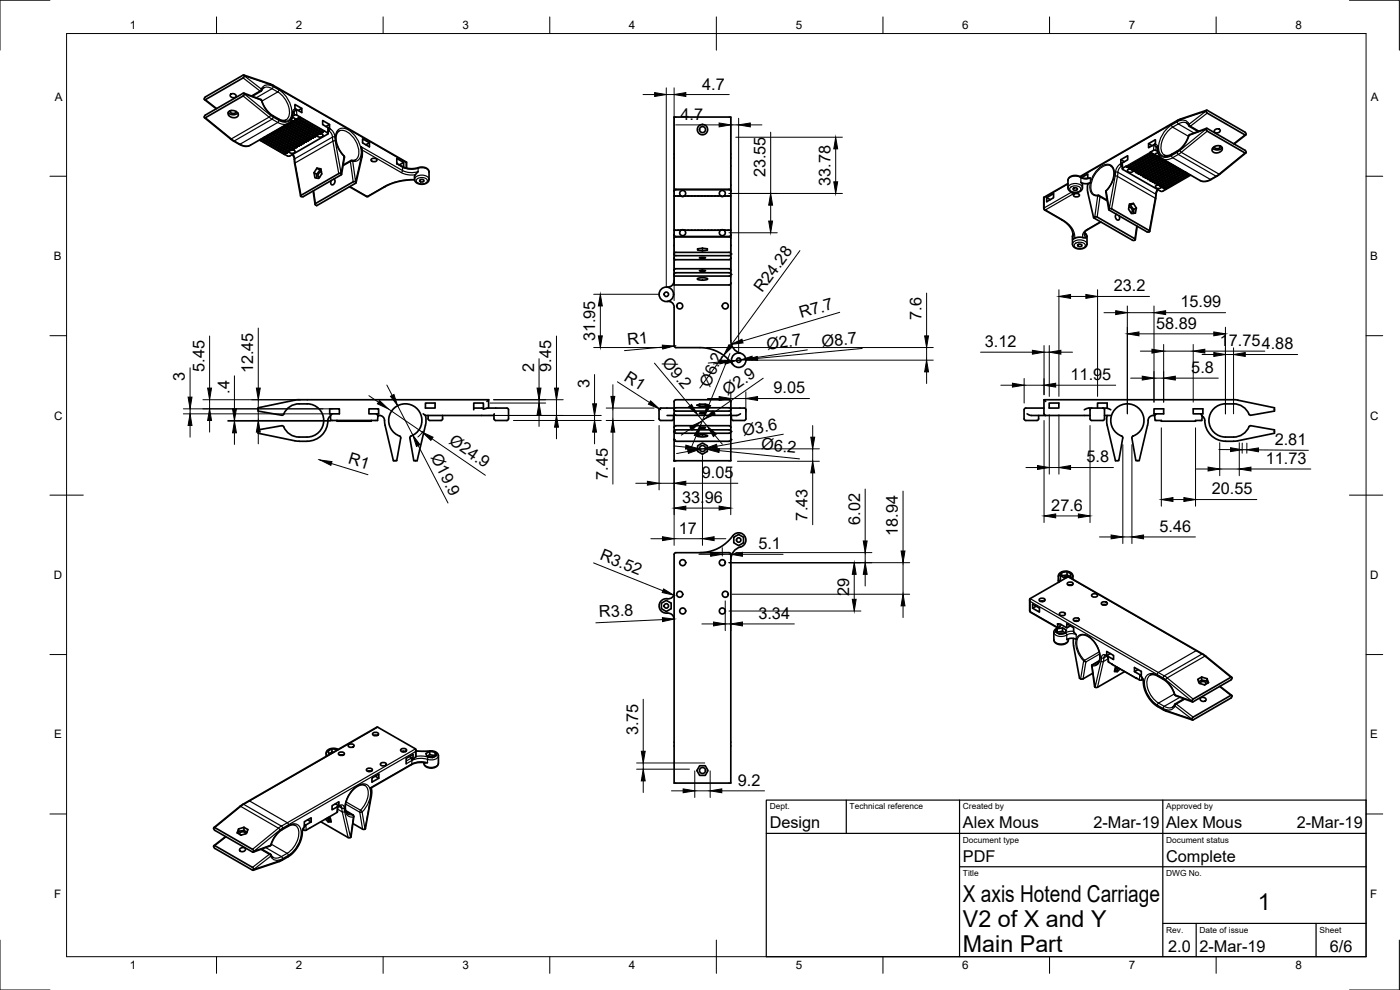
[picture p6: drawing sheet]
<svg xmlns="http://www.w3.org/2000/svg" width="420mm" height="297mm" viewBox="0 0 420 297" stroke-linecap="round" stroke-linejoin="round" font-family="sans-serif">
<defs><g id="words">
<g font-size="7">
<text x="289" y="270.6">X axis Hotend Carriage</text>
<text x="377.5" y="273">1</text>
<text x="289" y="278.1">V2 of X and Y</text>
<text x="289" y="285.5">Main Part</text>
</g>
<g font-size="4.9">
<text x="210.8" y="26.9">4.7</text>
<text x="204.2" y="36">4.7</text>
<text x="229.7" y="53.2" transform="rotate(-90 229.7 53.2)">23.55</text>
<text x="249.3" y="55.7" transform="rotate(-90 249.3 55.7)">33.78</text>
<text x="228.8" y="88.1" transform="rotate(-54 228.8 88.1)">R24.28</text>
<text x="334.2" y="87.4">23.2</text>
<text x="240.5" y="95.6" transform="rotate(-16 240.5 95.6)">R7.7</text>
<text x="276.5" y="96" transform="rotate(-90 276.5 96)">7.6</text>
<text x="354.3" y="92.3">15.99</text>
<text x="346.9" y="98.6">58.89</text>
<text x="178.6" y="102.4" transform="rotate(-90 178.6 102.4)">31.95</text>
<text x="188.4" y="103.6" transform="rotate(-5 188.4 103.6)">R1</text>
<text x="230.3" y="105.1" transform="rotate(-9 230.3 105.1)">Ø2.7</text>
<text x="246.8" y="104" transform="rotate(-5 246.8 104)">Ø8.7</text>
<text x="295.6" y="104.1">3.12</text>
<text x="366.1" y="103.8">17.754.88</text>
<text x="61.3" y="111.6" transform="rotate(-90 61.3 111.6)">5.45</text>
<text x="75.9" y="112" transform="rotate(-90 75.9 112)">12.45</text>
<text x="160.3" y="111.6" transform="rotate(-90 160.3 111.6)">2</text>
<text x="165.4" y="111.6" transform="rotate(-90 165.4 111.6)">9.45</text>
<text x="187" y="113.9" transform="rotate(33 187 113.9)">R1</text>
<text x="198.5" y="108.9" transform="rotate(50 198.5 108.9)">Ø9.2</text>
<text x="357.5" y="111.9">5.8</text>
<text x="55.5" y="114.4" transform="rotate(-90 55.5 114.4)">3</text>
<text x="68.9" y="118.1" transform="rotate(-90 68.9 118.1)">.4</text>
<text x="176.9" y="116.4" transform="rotate(-90 176.9 116.4)">3</text>
<text x="213" y="116.4" transform="rotate(-68 213 116.4)">Ø6.2</text>
<text x="218.4" y="118.9" transform="rotate(-35 218.4 118.9)">Ø2.9</text>
<text x="232.1" y="118">9.05</text>
<text x="321.3" y="114">11.95</text>
<text x="223.1" y="130.8" transform="rotate(-10 223.1 130.8)">Ø3.6</text>
<text x="129.2" y="137.2" transform="rotate(63 129.2 137.2)">Ø19.9</text>
<text x="134.5" y="133" transform="rotate(34 134.5 133)">Ø24.9</text>
<text x="228.3" y="134.8" transform="rotate(6 228.3 134.8)">Ø6.2</text>
<text x="382.6" y="133.5" transform="rotate(1 382.6 133.5)">2.81</text>
<text x="104.3" y="139" transform="rotate(17 104.3 139)">R1</text>
<text x="182.4" y="144" transform="rotate(-90 182.4 144)">7.45</text>
<text x="210.6" y="143.4">9.05</text>
<text x="326.1" y="138.7">5.8</text>
<text x="379.9" y="139.2">11.73</text>
<text x="363.7" y="148.3">20.55</text>
<text x="204.7" y="150.9">33.96</text>
<text x="315.5" y="153.2">27.6</text>
<text x="203.7" y="160.1">17</text>
<text x="242.4" y="156.2" transform="rotate(-90 242.4 156.2)">7.43</text>
<text x="258.1" y="157.5" transform="rotate(-90 258.1 157.5)">6.02</text>
<text x="269.5" y="160.9" transform="rotate(-90 269.5 160.9)">18.94</text>
<text x="348" y="159.5">5.46</text>
<text x="179.8" y="167.9" transform="rotate(22 179.8 167.9)">R3.52</text>
<text x="227.6" y="164.7">5.1</text>
<text x="254.8" y="178.8" transform="rotate(-90 254.8 178.8)">29</text>
<text x="179.9" y="185.2" transform="rotate(-3 179.9 185.2)">R3.8</text>
<text x="227.6" y="185.6">3.34</text>
<text x="191.5" y="220.6" transform="rotate(-90 191.5 220.6)">3.75</text>
<text x="221.4" y="235.7">9.2</text>
<text x="231" y="248.5">Design</text>
<text x="289" y="248.5">Alex Mous</text>
<text x="328.1" y="248.5">2-Mar-19</text>
<text x="350" y="248.5">Alex Mous</text>
<text x="389.1" y="248.5">2-Mar-19</text>
<text x="289" y="258.6">PDF</text>
<text x="350" y="258.6">Complete</text>
<text x="350.6" y="285.7">2.0</text>
<text x="360" y="285.5">2-Mar-19</text>
<text x="399.1" y="285.7">6/6</text>
</g>
<g font-size="3.5">
<text x="39" y="8.8">1</text>
<text x="88.8" y="8.8">2</text>
<text x="138.8" y="8.8">3</text>
<text x="188.7" y="8.8">4</text>
<text x="238.8" y="8.8">5</text>
<text x="288.7" y="8.8">6</text>
<text x="338.8" y="8.8">7</text>
<text x="388.8" y="8.8">8</text>
<text x="16.4" y="30.2">A</text>
<text x="411.4" y="30.2">A</text>
<text x="16.2" y="78">B</text>
<text x="411.2" y="78">B</text>
<text x="16.2" y="125.9">C</text>
<text x="411.2" y="125.9">C</text>
<text x="16.2" y="173.7">D</text>
<text x="411.2" y="173.7">D</text>
<text x="16.2" y="221.6">E</text>
<text x="411.2" y="221.6">E</text>
<text x="16.2" y="269.4">F</text>
<text x="411.2" y="269.4">F</text>
<text x="39" y="290.8">1</text>
<text x="88.8" y="290.8">2</text>
<text x="138.8" y="290.8">3</text>
<text x="188.7" y="290.8">4</text>
<text x="238.8" y="290.8">5</text>
<text x="288.7" y="290.8">6</text>
<text x="338.8" y="290.8">7</text>
<text x="388.8" y="290.8">8</text>
</g>
<g font-size="2.5">
<text x="231" y="242.9">Dept.</text>
<text x="255" y="242.9">Technical reference</text>
<text x="289" y="242.9">Created by</text>
<text x="350" y="242.9">Approved by</text>
<text x="289" y="252.8">Document type</text>
<text x="350" y="252.8">Document status</text>
<text x="289" y="262.9">Title</text>
<text x="350" y="262.9">DWG No.</text>
<text x="350" y="279.9">Rev.</text>
<text x="360" y="279.9">Date of issue</text>
<text x="396" y="279.9">Sheet</text>
</g>
</g></defs>
<!-- layer: Visible -->
<g fill="none" stroke="#000" stroke-width=".51">
<path d="M61.4 29.9l3.5 2.7M61.5 29.2l11.5-6.7a.41 .41 0 0 1 .4 .5 .41 .41 0 0 1-.4 .4l-11.5 6.5-.2-.3zM61.5 34.6l11.5-6.6a.4 .4 0 0 1 .4 .4 .4 .4 0 0 1-.4 .4l-11.4 6.6-.3-.2zM68.5 33.8a2.09 2.09 0 0 0 2.9 .1M68.7 33.5a1.8 1.8 0 0 1 2.8 1.1 1.68 1.68 0 0 1-1.8 .7 1.68 1.68 0 0 1-1.2-1.5zM69.2 28.3a.86 .86 0 0 1 1.1-.2 .86 .86 0 0 1 .4 1.1 .87 .87 0 0 1-1.1 .1 .87 .87 0 0 1-.4-1zM69.4 33.2l-.3 .2a.9 .9 0 0 0 .9 .7 .9 .9 0 0 0 .9-.7M73.2 22.5l8.6 3 40.2 23.2v1.7M73.2 27.9l5 1.9M73.3 22.8h.1M73.3 28.2h.1M78.2 29.8l1.5 2.7 1.5 1.8 3 1.7 1.1 .2 .5-.2"/>
<path d="M78.5 27.1l-2.8 1.8M79.2 26.4l-.7 .7M81.9 39.8l-.3 .2M82.3 39.6l-.7 .4M82.3 39.7l7.4 4.2M82.7 39.4l-.4 .2M83 39.2l-.7 .4M83 39.3l7.3 4.2 .3-.3M83.4 39l-.4 .2M83.7 38.8l.2 .1M83.7 38.9l7.3 4.2 .3-.3M84.1 38.6l-.3 .3"/>
<path d="M84.4 38.4l.2 .1M84.5 38.5l7.2 4.2M84.8 38.2l-1.8 1M84.8 38.2l-.3 .3M85.2 38.1l7.2 4.1 .4-.3M85.3 38h.1M85.5 37.8l-.4 .2M85.8 37.5l.2 .1M85.9 37.7l7.2 4.1M86.2 37.3l-.2 .3M86.6 37.2l7.4 4.2M86.9 36.9l-.4 .2"/>
<path d="M87.2 36.7l.2 .1M87.3 36.8l7.4 4.2M87.3 36.3h.6M87.6 36.5l-.1 .3M87.7 35.3l.7 .2 .2 .4M87.8 34.9l1-.4 1.3 .6-1.5 .8M88 36.4h.1M87.9 36.4l-3.1 1.8M88 36.4h.3M88 36.5l7.2 4.1M88.1 33.5l-.6 2.3-.9 1.2-11.5 6.6-1 .3-1.9-.4-2.5-1.4-8.3-6.8M88.5 31.4l2.1 1.1v1.3l-2.1-1.2z"/>
<path d="M88.6 35.9l-.3 .5M88.6 35.8v.1M88.7 35.9l.1 .1M88.7 36l7.4 4.2M89 32.9l-1 .7M89 35.7l-.2 .3M89.4 35.5l.1 .1M89.4 35.6l7.3 4.2M89.7 35.3l-.2 .3M90.1 35.1l8.2 4.8 .1 .3-11.5 6.6h-.6l-.9-.5M90.6 32.5l-1.1 .7M96.3 39.9l-.1 .2 .7 .4a.93 .93 0 0 1-.8 .7 .93 .93 0 0 1-.9-.6"/>
<path d="M96.4 39.7l-.1 .2M96.6 39.7l-.3 .2M96.8 36.2l2.1 1.1v1.3l-2.1-1.2zM97.2 39.2l-.5 .6M97.3 39.3l-.3 .2M98.4 38.3v1.8M98.9 37.3l-1.1 .7M101.7 39.4l-.8 1.1 .1 2.3 .9 2.2 1.5 2-.9 5.3M356.1 36.9l.9 1 2.6 1.5M361.9 38.7l.4-.1 11.3 6.5a.4 .4 0 0 1 .4 .4 .4 .4 0 0 1-.4 .4l-11.4-6.6-.3-.5M362 33.2l.3-.1 11.3 6.5a.41 .41 0 0 1 .4 .4 .41 .41 0 0 1-.4 .5l-11.4-6.6zM362.1 33.1l-8.5 2.9-29.5 17"/>
<path d="M362.1 38.5l-5.1 1.9-.3 .3M364.6 39a.8 .8 0 0 1 1-.4 .8 .8 0 0 1 .5 .9 .84 .84 0 0 1-1 .4 .84 .84 0 0 1-.6-.8zM78.1 42l.1 .1M78.1 42.1l7.2 4.2M78.4 41.8l-.2 .3M78.8 41.6l.1 .1M78.8 41.7l7.4 4.2M79.1 41.4l-.1 .3M79.5 41.2v.1M79.5 41.2h-.2M79.5 41.2l-1.6 .8M79.5 41.3l7.3 4.2"/>
<path d="M79.8 41.3h-.3M80.2 40.8l-.4 .5M80.2 40.8v.1M80.2 40.9l7.3 4.2 .3-.3M80.2 40.6v.2M80.4 40.9h-.2M80.5 40.6l-.1 .2M80.9 40.5l7.3 4.2M81.2 40.2l-.1 .3-.2-.1M81.6 40l-1.4 .8M81.6 40.1l7.5 4.1M85.5 46.3h-.1"/>
<path d="M85.7 46l-.3 .3M85.8 45.8l-.1 .2M86 45.9l-.3 .1M86.4 45.6l-.2 .3M86.5 45.4h.1M86.5 45.4l-.1 .2M86.7 45.5l-.3 .1M87.2 44.9l-.4 .6M87.7 46.4l.6 1.2 1.9 11.2M87.7 45l.8 .3a.92 .92 0 0 1-.8 .7 .92 .92 0 0 1-.9-.5M87.9 44.5l-.1 .3M87.9 44.5v.1"/>
<path d="M88.1 44.6l-.3 .2M88.3 44.7h-.1M88.6 44.1l-.1 .3M88.8 44.2l-.5 .5M89.2 44l-.1 .2M89.4 43.7l-.2 .3M89.5 43.8l-.3 .2M89.9 43.6l-.1 .2M90 43.3h.1M90.1 43.3l-.2 .3M90.2 43.4l-.3 .2M90.3 58.7l11.4-6.6a.41 .41 0 0 1 .5-.2 .41 .41 0 0 1 .2 .6l-11.4 6.5h-.6z"/>
<path d="M90.8 42.9h.1M90.8 42.9l-.2 .3M90.9 43l-.3 .2M91.5 42.5l-.2 .3M91.5 42.5h.1M91.6 42.6l-.3 .2M92.2 42.1l-.2 .2M92.3 42.2l-.6 .5M92.9 41.7h.1M92.9 41.7l-.2 .2M93 41.8l-.3 .2M93.2 41.8h-.1"/>
<path d="M93.6 41.3l-.2 .2M93.6 41.3h.1M93.7 41.4l-.5 .4M94 57.3l.6 4M94.2 41.1l-.2 .3M94.2 51.8l.8 .5M94.3 40.9h.1M94.3 40.9l-.1 .2M94.4 41l-.3 .1M94.9 40.7l-.2 .3M95 40.5h.1M95 40.5l-.1 .2 .2-.1"/>
<path d="M95 52.3v1.1M95.1 50.5l1.2 .2 .3 1.5-.9 1.3-1.2-.1-.3-1.6zM95.1 50.5l1 .5M95.6 40l-.4 .6M95.6 40h.1M96.1 51l-1.1 1.3M96.1 51h.3M96.5 51.6a1.01 1.01 0 0 0-.8 1.6h.2M100.2 53.7a.92 .92 0 0 1 .3 1.1 .92 .92 0 0 1-1.1 .6l-.1-.6 .1-.6M102.4 52v.1M105.6 48.1l-2.6 1.4M106.7 48l-1.1 .1"/>
<path d="M108.3 44l.4 1v1.7l-1.9 8.1M108.8 41.6l2.1 1.2v1.3l-2.1-1.2zM110.9 42.8l-1.1 .6M111.4 47.8a.93 .93 0 0 1 1-.4 .93 .93 0 0 1 .7 .8 .93 .93 0 0 1-1 .4 .93 .93 0 0 1-.7-.8zM119.1 49l2 1.2M119.1 49.2v-1.7l2 1.2v1.5M119.1 48.9l.1 .2M121.1 50.2l2.7 .4 3-.5 1.2 .4 .7 .6 .1 2.8-.3 .7-.7 .5-1.6 .2-1.2-.5-.5-.6-.1-1.2M121.1 48.7l-1.3 .8M122 48.7l-.1 .1M124.4 54l-3.6 .2-2.8 .7-2.2 1-5.5 3.1-5.4-3M125.5 51.5l-1.1 1.5"/>
<path d="M126.1 53.9h.7l.4 .2a.67 .67 0 0 1-.6 .5 .67 .67 0 0 1-.7-.5zM202.3 57.2v-22.1h17v22.1M202.3 57.4l.4-.5h16.2l.4 .5M202.3 58.8h2.1M202.3 57.2l.5-.4h16.1l.4 .4M202.3 58.8v22.3M202.3 57.2v1.6M204.4 58.8l.6 .1M204.4 58.8a.9 .9 0 0 1-.2-1.4 .9 .9 0 0 1 1.4 0 .9 .9 0 0 1-.2 1.4M205.3 58.8l-.3 .1M205.4 58.8h.1M205.4 58.8h10.9"/>
<path d="M216.3 58.8a.9 .9 0 0 1-.2-1.4 .9 .9 0 0 1 1.4 0 .9 .9 0 0 1-.2 1.4M216.3 58.8h.1M216.3 58.8l.3 .1M217.3 58.8l-.7 .1M217.3 58.8h.1M217.3 58.8h2M219.3 57.2v20.2M313.2 59.2l.2 .1M313.2 59.2l.1 3.4 .2 .4M314.1 59.3l2.1-1.2v1.2l-2.1 1.2zM314.1 59.3l1.1 .6M320.5 55.1l-7.3 4.1"/>
<path d="M322.2 58.4a.93 .93 0 0 1 1-.4 .93 .93 0 0 1 .7 .8 .93 .93 0 0 1-1 .3 .93 .93 0 0 1-.7-.7zM322.2 56.4h.7l.4 .2a.67 .67 0 0 1-.6 .5 .67 .67 0 0 1-.6-.5zM324.6 53.3l1.9-1.1v1.3M326.4 57.7l1.8 7.6 .6-.2h.5l11.3 6.5a.41 .41 0 0 1-.2 .6 .41 .41 0 0 1-.5-.1l-11.7-6.8M327.2 53.4l-1.8 .1-1.9-.7a2.07 2.07 0 0 0-3 1.3l.1 2.7 .6 .6 1 .4 1.5-.2 .8-.5 .3-.6v-1l-.4-.8a2.97 2.97 0 0 0 2.8 .1M327.2 54.8l-.7 .4-.1 2.4M328.4 58.4l1.2 .2M329.6 58.6h.1M329.6 58.6l2.7 1.5M333.4 49.8l.8 1.2 .1 1.9-1 2.6-1.4 2 .8 5.4M336.4 47.9l2-1.2v1.2l-2 1.2zM336.4 47.9l1 .6"/>
<path d="M336.8 48.9v1.7M338.1 50.2l-.2-.3-1.1 .8 11.7 6.7 .5-.1 8.2-4.7M338.3 50.1l.3 .2M338.5 50l.2 .3M338.7 50.3l.1 .2M338.8 50.5l.1 .1M339 50.5l.3 .2M339.2 50.4h.1M339.2 50.4l.2 .3M339.4 50.7v.1M339.4 50.7h-.3a.58 .58 0 0 0-.8 .6 .58 .58 0 0 0 .9 .4l.8-.3v-.6M340 50.8h.1"/>
<path d="M340.1 51.2l.3 .2M340.5 51.3l.3 .2M340.6 51.2l.2 .3M341.2 51.7l.3 .2M341.3 51.7h.1M341.3 51.6l.2 .3M341.5 51.9l.3 .3M341.9 52.1l.3 .2M342 52.1h.1M342 52.1l.2 .2M342.2 52.3l.1 .2M342.7 52.5h.1"/>
<path d="M342.8 52.5l.1 .2-.3-.2M342.9 52.7l.2 .3M343.1 53h.1M343.3 53l.3 .1M343.5 52.9l.1 .2M343.6 53.1l.2 .3M344 53.4l.3 .1M344.1 53.3h.1M344.2 53.3l.3 .5M344.5 53.8h.1M344.7 43.1l2.1-1.2v1.2l-2.1 1.2zM344.7 43.1l1.1 .6"/>
<path d="M344.7 53.8l.6 .4M344.8 53.7h.1M344.9 53.7l.1 .2M345.2 45.7l.4 .2M345.4 54.2l.3 .2M345.5 46l-7.4 4.2M345.6 45.9l1 .6M345.6 54.1l.3 .5M345.9 46.1l.2 .2M346.1 54.6l.3 .2M346.2 46.4l-7.3 4.2M346.3 54.5h.1"/>
<path d="M346.3 46.3h-.2M346.3 54.5l.1 .3M346.3 43.4l1 .8M346.6 46.5l.1 .1M346.6 46.5l.1 .3M346.7 46.8l.4-.1 .3 .3M346.8 46.8l-7.1 4.1-.3-.1M346.8 55l.3 .2M347 54.9l.1 .3M347.1 55.2l.2 .2M347.2 44.1l.4 1.9 1 1.5 11.5 6.7 1 .3 1.7-.3 2.7-1.5 8.4-6.8M347.4 47l1.7 .9"/>
<path d="M347.4 47l.3 .1M347.4 45.4l-.6-.3h-.6l-1 .6 .4 .2M347.5 55.4h.3M347.5 56.9l-.5 1.3-1.9 11.2M347.5 45.9l-.6 .2-.2 .4M347.6 47.2l-7.2 4.2M347.7 55.3l.1 .1M347.8 55.5h-.3a.56 .56 0 0 0-.8 .5 .56 .56 0 0 0 .8 .6l.8-.2 .2-.5M348 46.9h-.6M348 47.3l.4 .2M348.3 47.6l-7.2 4.2-.3-.3M348.5 55.7h.1"/>
<path d="M348.5 55.7v.1M348.5 56h.1M348.5 55.8v.2M348.5 55.8l.1 .2M348.5 56l.3 .3M348.8 47.7l.2 .3 .1-.1M349.1 48l-7.3 4.2M349.1 47.9l.7 .4M349.1 56.1l.2 .3M349.5 48.1l.1 .3M349.6 48.4h.1M349.8 48.4l-7.5 4.2"/>
<path d="M349.8 56.5l.2 .3-.3-.2M349.8 48.3l.4 .2M349.8 48.3l-.1 .1M350.2 48.5l.2 .3M350.2 48.5l4.9 2.9M350.5 48.8l-7.3 4.2M350.5 48.7l-.1 .1M350.9 48.9l.3 .2M351.2 49.2l-7.4 4.2M351.6 49.3l.2 .3M351.9 49.6l-7.3 4.2M351.9 49.5l-.1 .1"/>
<path d="M352.3 49.7l.2 .3 .1-.1M352.6 50l-7.3 4.2M353 50.2l.1 .2M353.1 50.4h.1M353.3 50.5l-7.4 4.1M353.3 50.3l-.1 .1M353.7 50.6l.4 .2M354 50.9l-7.3 4.2-.3-.3M354.4 51l.2 .2M354.5 51.2l.1 .1M354.7 51.3l-7.4 4.1M354.8 51.2l-.2 .1"/>
<path d="M355.1 51.2v.2M355.1 51.4l.1 .3M355.3 51.7l-7.1 4.1-.4-.4M355.5 51.5l-.3 .2M355.5 51.5l.1 .1M355.6 51.6l.2 .2M355.8 51.8l1.5 .7M355.8 51.8h.2M355.8 51.8l.2 .3 .2-.1M356.1 52.1l-7.3 4.2M356.5 52.2l.2 .3M356.7 40.7l-.9 2.1-1.8 2-3.1 1.8-.9 .1-.6-.2"/>
<path d="M356.8 52.5l-7.2 4.2-.6-.5M356.9 52.4l-.1 .1M364.1 44.3a1.66 1.66 0 0 1 2.7 .3 1.72 1.72 0 0 1-1.3 1.2 1.72 1.72 0 0 1-1.8-.7zM365.9 43.7l.3 .2a.9 .9 0 0 1-.9 .7 .9 .9 0 0 1-.9-.6M366.8 44.3a2.09 2.09 0 0 1-2.9 .2M373.9 40.5l-3.5 2.7M94.6 61.2l11.4-6.6a.42 .42 0 0 1 .6-.2 .42 .42 0 0 1 .1 .6l-11.7 6.7zM202.3 70.4l.4 .6h16.1l.5-.6M202.3 70.6l.5 .5h16l.5-.5M202.3 77.6l.4 .3h16.1M202.3 69.1h2.1M202.3 77.5h.1"/>
<path d="M202.4 75.9l.3-.2h16.1a.5 .5 0 0 1 .5 .5 .5 .5 0 0 1-.5 .5h-16l-.4-.2zM204.4 69.1h1M204.4 69.1a.9 .9 0 0 0-.2 1.3 .9 .9 0 0 0 1.4 0 .9 .9 0 0 0-.2-1.3M205.4 69.1h10.9M209.9 77.4h1.8l-.9 .1zM210.8 74.5l-1.4 .2v.3l1.4 .3M210.8 74.5v.8M210.8 74.5l1.5 .2v.3l-1.5 .3M216.3 69.1h1M216.3 69.1a.9 .9 0 0 0-.2 1.3 .9 .9 0 0 0 1.4 0 .9 .9 0 0 0-.2-1.3M217.3 69.1h.1M217.3 69.1h2"/>
<path d="M219.3 77.4v3.7M219.3 77.4l-.5 .5M313.5 63l6.6 4 1.5 1.8 .5 1.9M323.6 73.4l.7-.1 .4 .2a.67 .67 0 0 1-.6 .5 .67 .67 0 0 1-.7-.5zM325.5 69.8l.7 .9v2.6l-.6 1-1 .4-1.7-.2-.9-.7-.1-2.9 .1-.7M325.9 71.4l-.7-.1a3.7 3.7 0 0 0-3 .4l-.3 .1M330.4 66.6l-4 2.3a1.67 1.67 0 0 0-1 1.3M332.9 62.6l.7 .1 11.3 6.5a.4 .4 0 0 1-.1 .5 .4 .4 0 0 1-.6-.1l-11.3-6.6v-.4M335.1 64.3a.92 .92 0 0 0-.3 1.1 .92 .92 0 0 0 1 .5l.2-.5-.2-.7M338.8 62.1a1.01 1.01 0 0 1 .8 1.7l-.2-.1M338.9 61.6h.3l1 1.3v1.1M340.1 61.1l-1.1 .1-.3 1.5 .9 1.4 1.1-.2 .3-1.5"/>
<path d="M340.1 61.1l-.9 .5M340.1 61.1l.9 1.3M341 62.4l-.8 .5M341.3 67.9l-.6 4M200.3 90.4a1.77 1.77 0 0 1 2 1.8M202.3 82.3l.5-.5h16a.5 .5 0 0 1 .5 .5 .5 .5 0 0 1-.5 .5h-16.5M202.3 81.1v4.4h16.5l.5-.5M202.3 81l.4-.4h16.1l.5 .5M202.3 92.2v11.6M202.3 84.2a1.89 1.89 0 0 1-2.1 1.9M202.3 81v.1M209.3 83.6a3.6 3.6 0 0 1 3.1 .1 3.3 3.3 0 0 1-3.1-.1z"/>
<path d="M209.9 81.2h1.8l-.8 .2zM219.3 81.1v3.9M219.3 85v17.2M89.7 119.9h56.9M89.8 119.9l-12.3 2.5v.5M146.6 119.9l-.5 .5M146.6 119.9v2.5M202.3 103.8l.5 .5h7.2a12.1 12.1 0 0 1 9.9 5.1M219.3 102.2a3.8 3.8 0 0 0 2.9 3.8M313.3 119.9l.5 .5M370.2 119.9h-56.9v4.3l.5 .5M370.2 119.9l12.3 2.5v.5"/>
<path d="M77.5 129.5v.5l12.3 2.4M77.5 122.9v.4l7.1 1.3 .4-.1a5.2 5.2 0 0 1 4.8-3.3 7.1 7.1 0 0 1 5.6 1.1 5 5 0 0 1 1.5 5.6 5 5 0 0 1-4.7 3.2 6.6 6.6 0 0 1-5.8-1.3l-1.3-1.8M77.5 122.9h.1M77.5 129.5h.1M85.1 128l-.5-.3-7.1 1.3v.5M89.7 132.4h2.5M99 122.7h2.9v1.5h-2.9zM99.2 124.9l-.6 .5a8.3 8.3 0 0 1-2 5.2l-1.7 1.2-1.3 .4-1.4 .2M99.6 124.2l-.5 .6 .2 1.4h14l.1-1.5a1.75 1.75 0 0 1 2 2.2l.2 .7M101.2 126.2v.2h10.2v-.2M110.7 122.7h2.9v1.5h-2.9zM113 124.2l.4 .5"/>
<path d="M115.6 127.6l2.5 10.6h.5M118.6 138.2h.5l1.2-6.8-.2-.4a5 5 0 0 1-2.5-7.8 5 5 0 0 1 8.1 0 5 5 0 0 1-2.6 7.8l-.1 .4 1.2 6.8h.5M118.6 138.2h.1M124.7 138.2h.1M127 124.2l.7 .5M127.7 127.6l-2.5 10.6h-.5M127.7 120.9h2.9v1.5h-2.9zM127.7 124.7h20.6M127.7 124.6l.2 1.5-.2 1.5M128.5 124.7v1a1.11 1.11 0 0 0 1.4 .5h1.5a1.15 1.15 0 0 0 1.4-.5M132.8 124.7v1M142.2 122.4h2.9"/>
<path d="M152.6 122.9v2.8a1.39 1.39 0 0 1-1.8 .5h-1.1a1.16 1.16 0 0 1-1.4-.5v-1.5M152.6 122.9a1.38 1.38 0 0 0-1.8-.5h-4.4l-1.3 .4v-1.9h-2.9v2M197.8 122.9v2.8a1.11 1.11 0 0 0 1.4 .5h2.4M200.2 124.7h2.1M202.1 124.7v1.2l-.5 .3M202.3 120.4v17.8h17v-6.3M202.3 138.2h.5M202.3 122.4h-3a1.19 1.19 0 0 0-1.5 .5M202.3 124.1l.5 .5h16l.5-.5M202.3 131.9l.5 .5M202.3 120.4l.5-.5h16l.5 .5v3.7M202.4 122.6l.3-.2h16.1a.5 .5 0 0 1 .5 .4 .5 .5 0 0 1-.5 .5h-16.1l-.3-.3z"/>
<path d="M202.5 129.1l16.3-.1a.51 .51 0 0 1 .5 .5 .51 .51 0 0 1-.5 .5h-16l-.4-.3zM202.8 132.4h16M209.3 130.7a3.8 3.8 0 0 1 3.1 .1 4 4 0 0 1-3.1 0zM209.4 133.8l1.4-.9 1.5 .9v1.6l-1.5 .9-1.4-.9zM209.9 124h1.8l-.6 .2zM209.9 128.3l1.3-.1 .5 .1-1 .2zM210 121.3h1.7l.8 .3-.8 .3h-1.7M210 121.3v.6M210 121.3l-.9 .3 .9 .3M211.7 121.3v.6M219.3 122.4h3.1a1.12 1.12 0 0 1 1.5 .5M219.3 128.2v3.7"/>
<path d="M219.3 124.1v4.1M219.3 131.9l-.5 .5M219.3 128.2l-.5-.5h-16l-.5 .5M222.2 124.2l-1.1 .5h-1.8M223.9 122.9v2.8a1.39 1.39 0 0 1-1.8 .5h-1.1a1.11 1.11 0 0 1-1.5-.5v-1M307.3 122.9v2.8M308.3 124.2l1.1 .5h4.4M311.7 124.7v1a1.15 1.15 0 0 1-1.5 .5h-1.4a1.11 1.11 0 0 1-1.4-.5M313.3 122.4h-3.2a3.5 3.5 0 0 0-2.7 .3v.2M313.8 124.7h13.3M314.9 120.9h2.9v1.5h-2.9zM327.1 122.9v2.8a1.11 1.11 0 0 0 1.5 .5h2.4"/>
<path d="M327.6 122.4l-.5 .5M329.4 122.4v-1.5h2.9v1.6l1.1 .4M331 122.4l.5 .5M331.5 122.9v2.8l-.5 .5M331.5 124.7h1.9M332.3 127.6l2.5 10.6h1l1.1-7.1a5 5 0 0 1-3.4-6.4 5 5 0 0 1 6.6-3.1 5 5 0 0 1 2.7 6.7 5 5 0 0 1-2.7 2.5M332.3 122.4h-5.6l-1.3 .5M332.3 124.6l-.2 1.5 .2 1.5M340.1 130.8l-.1 .1M344.4 127.6l-2.5 10.6h-1l-1.2-6.8 .3-.5M346.5 124.7l.1 1.5h1.9v.2h10.3v-.2h1.9l.1-1.3M347 124.2h2.2v-1.5h-2.9v1.5h.7l-.4 .4a1.86 1.86 0 0 0-2.1 2.3l-.1 .7"/>
<path d="M358.1 122.7h2.9v1.5h-2.9zM360.4 124.2l.4 .7M360.8 124.9l.6 .5a8.3 8.3 0 0 0 2 5.2l1.1 .8 1.2 .6 2.1 .4M367.8 132.4h2.4M374.8 128l.6-.3 7.1 1.3v.5M382.4 122.9l.1 .4-7.1 1.3-.4-.1a5.2 5.2 0 0 0-4.8-3.3 7.1 7.1 0 0 0-5.6 1.1 5 5 0 0 0-1.5 5.6 5 5 0 0 0 4.7 3.2 6.4 6.4 0 0 0 6.3-1.8l.7-1.3M382.4 129.5l.1 .5-12.3 2.4M202.3 177.9a1.9 1.9 0 0 1-2.5 1.7 2.21 2.21 0 0 0-2 2.6 2.21 2.21 0 0 0 2.8 1.8l.8 .2 .5 .5 .4 1.1M202.4 166.1l.4-.3h16l.5 .4v68.8h-17zM220.2 161.2l1.5-.8 1.4 .8v1.7l-1.4 .8-1.5-.8zM222.2 164.1a2.18 2.18 0 0 0 1.3-3.3 2.18 2.18 0 0 0-3.6 0 12.1 12.1 0 0 1-9.9 5M222.2 164.1a3.9 3.9 0 0 0-2.8 3.7"/>
<path d="M309 179.9v3.4l.3 .4M311.9 179.8a.93 .93 0 0 1 1-.4 .93 .93 0 0 1 .7 .8 .93 .93 0 0 1-1 .4 .93 .93 0 0 1-.7-.8zM317.7 174l.1 .7M317.8 174.2v.4M318.6 172.8l1.6-.3 .9 .5M318.6 171.8l-.4 .9 1.2 .7 .9-.2M318.6 171.8v1M318.6 172.8v.1M320.2 171.5v1M320.2 171.5l-1.6 .3M320.2 171.5l1.2 .7-.6 .9M320.3 173.2l-.6-.2-.5 .3"/>
<path d="M320.3 175a.93 .93 0 0 1 1-.4 .93 .93 0 0 1 .7 .7 .93 .93 0 0 1-1 .4 .93 .93 0 0 1-.7-.7zM320.6 175.5h1.1M320.8 173.1h-.3l-11.3 6.5v.8M320.8 173.1l40.5 23.3 8.4 6.8M322 173.8l-.1-1.3-.4-.6-1.1-.5h-1.2l-1 .4-.4 .5-.2 2.4M327.7 178.4a.93 .93 0 0 1 .9-.3 .93 .93 0 0 1 .7 .7 .93 .93 0 0 1-.9 .4 .93 .93 0 0 1-.7-.8zM198.5 181l1.5-.9 1.4 .9v1.6l-1.4 .9-1.5-.9zM309.3 183.7l8.1 4.7M309.9 181.3l2.1 1.1v1.3l-2.1-1.2zM311 181.9l-1.1 .6M312.2 180.4h1.1M312.8 180.3v.2"/>
<path d="M317.3 188.6v1.1M317.3 189.7l-.1 .1M317.4 187.2l.8 .1 2 1.1 1-.6M317.9 187.9l-.6 .6a1.38 1.38 0 0 0-1 1.2v2.5l.4 .7 .6 .3 1 .2 1.3-.2 .8-.6 .2-.9M318 184a.93 .93 0 0 1 1-.3 .93 .93 0 0 1 .7 .7 .93 .93 0 0 1-1 .4 .93 .93 0 0 1-.7-.8zM318.9 188.4l1.2 .7-.5 .9-1.6 .3-1.2-.7 .5-1M318.9 188.4v1M318.9 189.4l-1.6 .3M318.9 189.4l.8 .5M318.9 188.4l-1.6 .2M319 190.1l-.6-.2-.5 .2M320.2 188.4v-1.2l2 1.1v1.3l.8 .8"/>
<path d="M322.2 185.7a.93 .93 0 0 1 .9-.4 .93 .93 0 0 1 .7 .8 .93 .93 0 0 1-.9 .4 .93 .93 0 0 1-.7-.8zM322.2 191.5v2.3M322.2 193.8l1.8 9.7 .5 .3 .5-.1 3-1.7M322.5 186.3h1.1M323 191.8a2.92 2.92 0 0 0-2.8 .1M323.1 186.2v.2M324.2 190.7l1.1-.2 1.6 .7 1.2 1.1 1.1 1.6 .7 1.7 .2 1.9-.3 1.1-.7 .7M329.9 198.3l-2.3 1.4 .9 6.3 .2 .2h.7l8.1-4.7M330.6 180.9a.93 .93 0 0 1 .9-.4 .93 .93 0 0 1 .8 .8 .93 .93 0 0 1-1 .3 .93 .93 0 0 1-.7-.7zM330.9 181.5h1.1M331.6 196.7l.9 .4 .1 1.5 1.1 .6M332.1 196.7v-1.2l2.1 1.2v1.2l-1.6-.9"/>
<path d="M332.1 196.7l.5 .3M332.6 197l-.1 .1M333.2 196.1l-1.1 .6M333.7 199.2l7.3 4.3M334.5 201.3h.5M335 200.1l-.5 1.4h.8l.8-.8M335.4 200.3l-.7 .5M335.7 200.5l-.7 .8 .3 .2M340.5 200.3l2 1.2v1.2l-2-1.2zM341.1 203.5l-.1-.1 1.2 .7 .8-.3M341.5 200.9l-1 .6M342.1 202.4l.9 1.6 .3 2.3 .9 2.1 1.1 1.7 1.2 1.2 3.3 2 8 2.7"/>
<path d="M345.2 202.6l.6-.2 1 .2 3 1.7 1.9 2.2 .8 1.9M352.5 208.4l.3 .3 5 1.9M352.5 211.4l-.6 .8M355.3 209.7l-2.8 1.7M357.7 215.8l.4 .2 11.3-6.5a.41 .41 0 0 0 .4-.4 .41 .41 0 0 0-.4-.5l-11.4 6.6-.3 .6M357.7 210.3v.1M357.9 209.9l11.5-6.7a.4 .4 0 0 1 .4 .4 .4 .4 0 0 1-.4 .4l-11.5 6.6-.2-.2zM359.7 204.6l.9-.5 1.6 .2 .3 .6M360.2 205.1a.98 .98 0 0 1 .9-.6 .98 .98 0 0 1 .9 .5l-.5 .5M360.4 209.4a.87 .87 0 0 1 1-.1 .87 .87 0 0 1 .4 1 .86 .86 0 0 1-1.1 .1 .86 .86 0 0 1-.3-1zM360.6 203.1l-1.1 .7 .4 1.2 1.6 .5M360.6 203.1v1"/>
<path d="M360.6 203.1l1.6 .5M362.2 203.6v.7M362.2 203.6l.5 1.2-1.2 .7M366.1 205.9l3.6 2.7M99.6 224.6v1.1l-.8 .4M99.6 225.7h.4M101.2 224.9l-1.6-.3-1.2 .7 .6 1M101.2 224.9v.1M101.2 224.9l.1 .1M101.5 224.9l-1.2-.4-1.6 .3-.8 .8v1.3M101.6 225.9a.93 .93 0 0 1 1-.3 .93 .93 0 0 1 .7 .7 .93 .93 0 0 1-1 .4 .93 .93 0 0 1-.7-.8zM101.9 226.6h1.1"/>
<path d="M104.5 223.5a.93 .93 0 0 1 1-.3 .93 .93 0 0 1 .7 .7 .93 .93 0 0 1-1 .4 .93 .93 0 0 1-.7-.8zM109.5 235.7l-1.2-.2-1.2 .5-1.2 1-1.3 1.7-.7 1.9-.3 1.4 .2 1.4 .7 .9M110 230.8a.93 .93 0 0 1 1-.4 .93 .93 0 0 1 .7 .8 .93 .93 0 0 1-1 .3 .93 .93 0 0 1-.7-.7zM110.3 231.4h1.1M110.8 231.3v.2M111.4 236.4v2.5l-1.9 9.9M111.6 233.5l2.1-1.2v1.2l-2.1 1.2zM111.9 220a.93 .93 0 0 1 .9-.3 .93 .93 0 0 1 .7 .7 .93 .93 0 0 1-.9 .4 .93 .93 0 0 1-.7-.8zM112.1 220.7h1.2M112.6 232.9l1.1 .6M114.2 229.1a.93 .93 0 0 1 1-.4 .93 .93 0 0 1 .7 .8 .93 .93 0 0 1-1 .4 .93 .93 0 0 1-.7-.8zM120.3 224.9a.93 .93 0 0 1 1-.4 .93 .93 0 0 1 .7 .8 .93 .93 0 0 1-1 .3 .93 .93 0 0 1-.7-.7z"/>
<path d="M120.6 225.5h1.1M121.1 225.4v.2M122.9 227l.8 .4 .3 .4M124 227.8v-1.4l-2.1 1.1v1.7M124.7 225.5v-.8l-11.6-6.5-40.4 23.3-8.5 6.8M124.8 225.3h5l1 .3 .6 .6 .2 2.9-.6 .9-1.2 .4-1.4-.1-.9-.6-.3-.9M124.8 227l-.8 .8M124.8 225v2M124.8 226.9v.1M127.8 226.1l1.2-.7 1.6 .3 .4 .9-1.2 .7-1.6-.3zM128.3 228.8h-2.8l-1.8 .5-12.3 7.1h-.3M128.9 227.1l.6-.1 .5 .2"/>
<path d="M129 225.4v1l-.9 .5M129 226.4l1.6 .4M130.6 225.7v1M210 229.8h1.7l.8 1.4-.8 1.4h-1.7l-.9-1.4zM64.1 253.8l.4-.1 11.3 6.6a.41 .41 0 0 1 .4 .4 .41 .41 0 0 1-.4 .4l-11.3-6.5zM67.7 251l-3.5 2.7M71.6 248.7l1.6-.5 1.2 .7-.4 1.2-1.7 .5-1.1-.7zM71.6 248.7v.7M72 254.7a.84 .84 0 0 1 1-.5 .84 .84 0 0 1 .6 .9 .87 .87 0 0 1-1 .5 .87 .87 0 0 1-.7-.8zM73.2 248.2v1M73.7 250.2a.98 .98 0 0 0-.9-.7 .98 .98 0 0 0-.9 .6l.5 .5M74.1 249.7l-.9-.5-1.6 .2-.3 .6"/>
<path d="M76.2 255.4l-.3-.5-11.4-6.6a.41 .41 0 0 0-.4 .4 .41 .41 0 0 0 .4 .4l11.3 6.5 .2 .1 .1-.3M78.5 254.7l2.6 1.6M81.1 256.3l.9 1M88.6 247.7l-.6-.2-1 .1-2.9 1.8-1.6 1.7-1.3 2.6-5.2 2M91.3 246.6l2.1-1.2v1.2l-2.1 1.2zM91.8 247.5l-1 1.7-.3 2.1-.8 2.1-1.1 1.8-1.2 1.2-3.4 2-8 2.7M92.3 246l1.1 .6M98.1 245.5l.8 .9M98.4 245.3l.8 .5M98.8 245.1l.3 .3 .3 1.2h-.9l-.8-.8M99.3 246.3l-.8 .3M100.6 241.2l1.1 .6"/>
<path d="M101.2 242.1l.2 .1M101.7 241.8v-1.2l-2 1.2v1.2l1.5-.9M101.7 241.8l-.5 .3M102.3 241.8l-.9 .4-.3 1.6-9.3 5.3-.9-.2M103.8 243.3l2.4 1.5-.9 6.3-.2 .2h-.6l-8.2-4.7M105.2 251.2v.1M105.9 247.1l2.9 1.7 .7-.1"/>
<circle cx="210.8" cy="38.9" r="1.54"/>
<circle cx="210.8" cy="38.9" r=".9"/>
<circle cx="200" cy="88.3" r="2.17"/>
<circle cx="200" cy="88.3" r=".67"/>
<circle cx="204" cy="91.8" r=".9"/>
<circle cx="217.7" cy="91.8" r=".9"/>
<circle cx="221.7" cy="108.1" r="2.17"/>
<circle cx="221.7" cy="108.1" r=".67"/>
<circle cx="210.8" cy="134.6" r=".9"/>
<circle cx="204" cy="178.3" r=".9"/>
<circle cx="204.9" cy="168.8" r=".9"/>
<circle cx="216.8" cy="168.8" r=".9"/>
<circle cx="217.7" cy="178.3" r=".9"/>
<circle cx="221.7" cy="162" r=".67"/>
<circle cx="200" cy="181.8" r=".67"/>
<circle cx="204.9" cy="183.3" r=".9"/>
<circle cx="216.8" cy="183.3" r=".9"/>
<circle cx="210.8" cy="231.2" r=".9"/>
</g>
<g fill="#000">
<circle cx="85.8" cy="45.8" r=".25"/>
<circle cx="89.3" cy="43.7" r=".25"/>
<circle cx="92.2" cy="42.1" r=".25"/>
<circle cx="338.5" cy="50" r=".25"/>
<circle cx="340.6" cy="51.3" r=".25"/>
<circle cx="343.5" cy="52.9" r=".25"/>
<circle cx="345.6" cy="54.1" r=".25"/>
<circle cx="347" cy="54.9" r=".25"/>
<circle cx="349.1" cy="56.1" r=".25"/>
<circle cx="219.3" cy="76.2" r=".25"/>
<circle cx="219.3" cy="82.3" r=".25"/>
<circle cx="202.3" cy="129.5" r=".25"/>
<circle cx="202.3" cy="131.9" r=".25"/>
<circle cx="202.3" cy="138.2" r=".25"/>
<circle cx="219.3" cy="131.9" r=".25"/>
<circle cx="219.3" cy="129.5" r=".25"/>
</g>
<!-- layer: Visible Narrow -->
<g fill="none" stroke="#000" stroke-width=".36">
<path d="M61.7 29.9l3.3 2.6M61.7 35.3l7.7 6.4M73 28.8l7.8 6.3M73 23.4l5 3.9M78 27.3l-2.6 1.5M78 27.3l.3 .1M78.2 29.8l.2 .3M78.4 30.1l-5-1.9 7.8 6.4M78.4 30.1a8.6 8.6 0 0 0 3.6 4.8M78.4 26.7l.1 .4M78.4 30.1h.2M78.4 26.7l-.4 .6"/>
<path d="M79.2 26.3l.9-.2 1.5 .5 .4-.6a2.33 2.33 0 0 0-3.6 .7M80.8 35.1l-11.4 6.6M80.8 35.1l.8 .7M81 25.1l.2 .3M81.2 25.4l-7.8-2.6 5 3.9M81.2 34.6l.8 .5M81.2 25.4l.8 .4M81.2 34.6l-.4 .5M81.6 35.8l-11.3 6.5 1.7 1M81.6 35.8l1.8 1M81.9 25.6l.1 .2M81.9 34.7l.1 .2"/>
<path d="M81.9 39.8l7.3 4.2M82 25.8l39.9 23v1.6M82 26a8.6 8.6 0 0 1 5.5 8.5 2.27 2.27 0 0 1-3.8 1.4M82 35.1l1.7 1M82 35l1.7 .9M82 35.1l-.4 .7M82.2 39.6l7.1 4.1M82.4 39.7l7.3 4.2M82.5 39.6l7.3 4.2M82.6 39.4l7.3 4.2M82.9 39.2l7.1 4.1M83.1 39.3l7.3 4.2"/>
<path d="M83.2 39.2l7.3 4.2M83.4 39l7.2 4.2M83.4 27.6l-4.8 2.7M83.4 36.8l-11.4 6.5M83.4 27.6l-1.8-1-4.7 2.7M83.4 27.6a7.1 7.1 0 0 1 3.1 7.6l-.6 .8M83.4 36.7l1.6 .6 1.5-.3M83.6 35.7l.1 .2M83.6 38.8l7.2 4.1M83.7 26.6l.1 .2M83.7 27l-.3 .6M83.7 36.1l-.3 .6"/>
<path d="M83.8 38.9l7.3 4.2M83.9 38.8l7.3 4.2M84.1 38.6l7.2 4.2M84.3 38.4l7.2 4.1M84.5 38.5l7.3 4.1M84.6 38.4l7.3 4.2M84.8 38.2l7.2 4.2M85 38l7.2 4.1M85.3 38l7.2 4.2M85.3 38l7.3 4.2M85.5 37.8l7.2 4.2M85.7 37.6l7.2 4.1"/>
<path d="M86 37.6l7.2 4.2M86 37.6l7.3 4.2M86.2 37.4l7.3 4.1M86.5 37.2l7.1 4.1M86.7 37.2l7.2 4.2M86.7 37.2l7.3 4.2M86.9 36.9l7.2 4.2M87.2 36.8l7.1 4.1M87.4 36.8l7.3 4.2M87.6 36.5l7.3 4.2M87.8 33.8l.1 .2M87.8 33.8a.84 .84 0 0 1 .3-.9 .84 .84 0 0 1 .9-.1l.1 1.8"/>
<path d="M87.8 33.8a2.47 2.47 0 0 1-1.2 2.6 2.47 2.47 0 0 1-2.9-.3M87.9 36.4l7.1 4.1M87.9 36.3l.1 .1M88.1 33.5l.2-.1 .1 1.2M88.2 36.5l7.1 4.1M88.3 36.4l7 4.1M88.4 36.2l7.1 4.1M88.5 35.9l7.1 4.1M88.6 35.9h.1M88.8 36l7.3 4.2M88.9 36l7.2 4.2M89 35.7l7.3 4.2"/>
<path d="M89.3 35.6l7.1 4.1M89.5 35.6l7.3 4.2M89.6 35.6l7.2 4.2M89.7 35.3l7.3 4.2M90 35.2l7.1 4.1M98.4 38.3l-.1 1.6M98.5 39.2l.2 .1-.2 .1M98.7 39.3l.9 1 .2 .8M98.7 39.3l.4-.6 .4 .2 .8 1.3 .2 .9M98.9 38.6l.2 .1M101.7 39.3a3.4 3.4 0 0 1 3.8 1.3 6.7 6.7 0 0 1 2 6.5l-.8 .9M351.5 37.4l-27.2 15.7 .1 1.6"/>
<path d="M351.6 37.5a7.9 7.9 0 0 0-3.6 8.3 2.3 2.3 0 0 0 3.6 .7M351.6 37.5l.3 .6M351.6 37.1l-.1 .3M351.9 38.2a7.1 7.1 0 0 0-3.1 7.6l.6 .7M353.3 36.4l-1.8 1M353.3 36.6l-1.7 .9M353.3 36.3l8.6-3-5.1 4M353.3 36.5a2.33 2.33 0 0 1 3.6 .8M353.3 36.5l.3 .6M353.4 36.1l-.1 .2M353.6 37.2l-1.7 .9 4.8 2.8M353.6 37.2l4.8 2.7"/>
<path d="M354.3 35.7l-.2 .3M356.1 36.9l-.9-.2-1.5 .5M356.9 37.3l.4 .6M356.9 37.3l-.1 .4M357.3 37.9l2.6 1.4M357.3 37.8l-.3 .1M362.3 33.9l-5 4M362.3 39.4l-7.8 6.3M69.4 41.7l.9 .6M69.4 41.6l-.2 .1M70.3 42.3h-.2M72 43.3l1.7 .5 1.5-.2"/>
<path d="M72 43.3h-.2M78.2 42.1l7.2 4.2M78.3 42.1l7.2 4.2M78.4 41.8l7.3 4.2M78.7 41.7l7.1 4.1M78.9 41.7l7.3 4.2M79 41.7l7.2 4.2M79.1 41.4l7.3 4.2M79.4 41.3l7.1 4.1M79.7 41.3l7.1 4.2M79.8 41.3l7 4.1M79.9 41.1l7.1 4.1"/>
<path d="M80.1 40.8l7 4.1M80.1 40.8h.1M80.3 40.9l7.3 4.2M80.4 40.9l7.3 4.1M80.5 40.6l7.3 4.2M80.8 40.5l7.1 4.1M81 40.5l7.3 4.2M81.1 40.5l7.2 4.1M81.2 40.2l7.3 4.2M81.5 40.1l7.1 4M81.7 40.1l7.3 4.2M81.8 40.1l7.3 4.1"/>
<path d="M87.9 46.3l.6 1.3M88.5 47.6l-.2 .2M88.5 47.6l.1 1.3M88.6 48.9l11.3-6.5 1.8 9.7M88.6 48.9l1.8 9.7M88.6 48.8l-.1 .2M94.1 57.2l.6 3.9M99.8 41.1l-11.3 6.5M99.8 41.1l.1 1.2M99.8 41.1h.7M100.5 41.1l.1 1.2M100.6 42.3l1.8 9.7 .8-5.1"/>
<path d="M100.6 42.2l-.7 .1M103.2 46.8v.1M103.2 46.9l.2 .3M103.2 46.9a7.6 7.6 0 0 1-2.3-7.1 2.26 2.26 0 0 1 3.7-.8 7.9 7.9 0 0 1 3.6 8.1 2 2 0 0 1-2.3 1.3M105 56l5.2 2.9 5.1-2.9M105.2 48.5l.8 6.1M105.2 48.5l-2.3 1.3M105.3 48.2l-.1 .3M105.6 48.1l.3 .3M105.9 48.4l-.7 .1M108.3 44l12.5 7.2M108.3 44l.3 1.5-.1 1.3"/>
<path d="M108.5 46.8l-1.8 7.7-.8-6.1M108.5 46.8l.1 .3M108.7 45l11.7 6.8M110 59h.5M115.3 56h.3M119.1 49.2l1.7 1M120.4 51.8l1.7 .6h2.5M120.7 49.9l.1 .3M120.8 50.2v1M120.8 51.2l-.4 .6M120.8 50.2l1.2 .4 1.4 .2 2.1-.3M120.8 51.2l1.2 .4 1.4 .2 2.1-.3"/>
<path d="M124.4 53.8a18.4 18.4 0 0 0-9.1 2.2M124.4 53.8a2.5 2.5 0 0 1 3.7-.9l.7 .9M125.1 53.8a2.2 2.2 0 0 1 3.2 .3 1.88 1.88 0 0 1-3.2 .6l-.2-.6zM125.5 50.5v1M125.5 50.5a2.57 2.57 0 0 1 3.3 1.1M125.6 50.3l-.1 .2M320.5 55.2l-7.1 4.1v3.1M320.5 56.3a2.5 2.5 0 0 1 3.7-.9l.7 .9M320.5 54.1a2.62 2.62 0 0 1 3.9-.8 2.89 2.89 0 0 0 2.8 .1v1.4M321.2 56.3a2.2 2.2 0 0 1 3.2 .3 1.88 1.88 0 0 1-3.2 .6l-.2-.6zM321.7 57.6h-.1M321.9 58.3l-8.1 4.7 5.1 2.9"/>
<path d="M322 58.3l-.4-.7-8.2 4.8M322.5 57.8l-.5 .5M329.4 58.7l-.9 6.4M329.5 58.7l.6 .4M329.5 58.7h-.1M329.5 58.7h.1M329.9 58.7l.2 .4M330.1 59.1l-.8 6M330.1 59.1l2.2 1.3M332 57.3l-.1 .3M332 57.2v.1M332 57.3h.1"/>
<path d="M332 57.3a6.6 6.6 0 0 0 1.9-7.3 2.48 2.48 0 0 0-3.8 .2 7.4 7.4 0 0 0-2.8 7.3 1.89 1.89 0 0 0 2.2 1.2M333.4 49.8a3.4 3.4 0 0 0-3.8 1.3 6.7 6.7 0 0 0-2 6.4l.8 .9M334.7 52.8l-1.8 9.8-.9-5.3M334.7 52.8l.7 .1M334.8 51.7l-.1 1.1M334.8 51.7h.7M335.4 52.9l11.3 6.5M335.4 52.9l-1.8 9.8M335.5 51.7l-.1 1.2M335.5 51.7l11.3 6.5M336.2 49.2l-1 1.1-.4 1.4M336.2 49.2l.4 .6"/>
<path d="M336.4 49.1l-.2 .1M336.5 49.9l.3 .1M336.6 49.9l-.9 .9-.2 .9M336.7 49.7l-.2 .2M336.8 48.9l.2 1.5M345.2 45.7l-7.3 4.2M345.3 45.9l-7.2 4.2M345.4 46l-7.3 4.2M345.6 45.9l-7.1 4.1M345.9 54.6l7.2-4.2-7.2 4.2M345.9 46.1l-7.3 4.2M346.1 46.3l-7.3 4.2 7.3-4.1"/>
<path d="M346.3 46.3l-7.1 4.1M346.6 46.5l-7.3 4.2M346.7 59.4l.1 .2M346.7 59.4l-1.8 9.8M346.7 46.8l-7.1 4.1M346.8 46.8l-7.2 4.1M346.8 58.2l.1 .2M346.8 58.2l-.1 1.2M347 44l-.1 1.1M347 44l.2 .1M347 46.7l-.1 .1M347.1 46.7l-7.1 4.1"/>
<path d="M347.3 46.9l-7.2 4.2M347.4 56.8l-.6 1.4M347.5 47.1l-7.3 4.2M347.5 44.4l-.1 .2M347.5 44.3a2.47 2.47 0 0 0 1.2 2.7 2.47 2.47 0 0 0 2.9-.3M347.5 44.4a.84 .84 0 0 0-.3-.9 .84 .84 0 0 0-.9-.1l-.1 1.7M347.5 47.2l-7.2 4.2M347.7 47.1l-7.1 4.2M348 47.3l-7.2 4.2M348.2 47.6l-7.3 4.1M348.3 47.6l-7.3 4.2M348.5 47.5l-7.2 4.2"/>
<path d="M348.7 47.7l-7.2 4.2M348.9 48l-7.3 4.2M349 48l-7.3 4.2M349.2 48l-7.2 4.1M349.4 48.1l-7.2 4.2M349.6 48.4l-7.3 4.2M349.7 48.4l-7.3 4.2M349.9 48.4l-7.1 4.1M350.2 48.5l-7.3 4.2M350.3 48.8l-7.3 4.2M350.4 48.8l-7.3 4.2M350.6 48.8l-7.1 4.1"/>
<path d="M350.9 48.9l-7.3 4.2M351 49.2l-7.3 4.2M351.1 49.2l-7.3 4.2M351.3 49.2l-7.1 4.1M351.6 46.7l.3 .6-1.1 .5-1.1 .1-.9-.3M351.6 49.3l-7.3 4.2M351.7 46.3l-.1 .2M351.7 49.6l-7.3 4.2M351.8 49.6l-7.3 4.2M351.9 47.3l1.7-1 11.3 6.6-1.7 .9zM352 49.6l-7.1 4.1M352.3 49.7l-7.3 4.2"/>
<path d="M352.4 50l-7.3 4.2M352.5 50l-7.3 4.2M352.7 50l-7.1 4.1M353 50.2l-7.3 4.2M353.3 45.7l-1.7 1M353.3 45.7l.3 .6M353.4 45.3l-1.8 1.2M353.4 50.4l-7.1 4.1M353.7 50.6l-7.3 4.2M353.8 50.8l-7.2 4.2M353.9 50.8l-7.3 4.2M354.1 45.1l.4 .6"/>
<path d="M354.1 45.1l-.8 .6M354.1 50.8l-7.1 4.1M354.4 51l-7.3 4.2M354.5 45.7l11.3 6.5M354.5 45.7l-.9 .6M354.5 51.2l-7.2 4.2M354.6 51.3l-7.3 4.2M354.8 51.2l-7.1 4.1M355.1 51.4l-7.2 4.2M355.2 51.7l-7.1 4.1M355.5 51.5l-.2 .2M355.6 51.6l-7.1 4.1"/>
<path d="M355.8 51.8l-7.2 4.2M356 52l-7.3 4.2M356 52.1l-7.2 4.2M356.2 52l-7.1 4.1M356.5 52.2l-7.3 4.2M356.7 52.5l-7.3 4.1M356.7 52.5l-7.2 4.2M356.8 40.6l5.1-1.8-7.8 6.4M356.9 40.6l-.2 .1M356.9 40.6a8.6 8.6 0 0 1-3.6 4.9M357 52.4l-7.2 4.1M357 40.4l-.1 .2"/>
<path d="M363.3 53.8l.2 .1M363.3 53.8l-1.7 .6-1.5-.3M365.8 52.2h.3M365.8 52.2l-.9 .6 .3 .1M373.6 45.9l-7.8 6.3M373.6 40.5l-3.4 2.6M313.4 62.4l-.1 .2M313.4 62.4l.4 .6h-.3M318.9 65.9a6.1 6.1 0 0 1 3.6 5.6M318.9 65.9h-.3M321.9 73.2a2.5 2.5 0 0 1 3.7-.9l.6 .9M321.9 70.8v.2"/>
<path d="M321.9 70.7v.1M322 70.2l-.1 .6M322.1 70.7l-.2 1.1v-1M322.5 73.2a2.2 2.2 0 0 1 3.2 .3 1.88 1.88 0 0 1-3.2 .6l-.1-.6zM325.4 70.2l.5 1.2v-1M325.5 69.8l.4 .6M325.8 70.1l.1 .3M325.9 70.3l.3 .7M326.2 68.9a1.89 1.89 0 0 0-1.2 2.4M326.2 68.9h.2M330.2 66.5l-4 2.4M341.1 67.8l-.5 3.8"/>
<path d="M309.2 179.6l40.2 23.2M317.6 172.8l.1 .2M317.7 173l.1 1.2M317.7 173l.1 1.7M318.2 172.6l.1 1.8M320.5 173.1l40.2 23.2-11.3 6.5M321.3 172.9l-.3 .3M321.6 173.6h.1M322 172.8l-.3 .7-.4-.6 .2-.3a1.76 1.76 0 0 0-2.9-.9l-.9 1.3M309 183.3l.3 .4M316.3 192a2.5 2.5 0 0 0 3.7 .8l.6-.8M316.3 189.7a2.62 2.62 0 0 0 3.9 .8"/>
<path d="M317.3 188.5h.2M317.4 188.2l-8.2-4.7v-3.1l39.8 23M317.4 188.2l.1 .2M317.4 188.2l.2 .1M317.5 188.5a.81 .81 0 0 0-.7 .9 .81 .81 0 0 0 .8 .7l1.2 .2 1-.4M317.9 187.9l-.5-.7v1M318.4 187.4a1.18 1.18 0 0 1-.9 1.1M319.8 189.9l.3 .6M320.1 190.5v1.4M320.2 190.5a2.92 2.92 0 0 1 2.8-.1v1.4M322.2 189.4h-1.1l-1.3 .5M324.2 190.7a3.7 3.7 0 0 0-.6 4.5l1 1.8 .8 1.1-.2 .2a6.6 6.6 0 0 1-1.9-7.2 2.48 2.48 0 0 1 3.9 .2 7.4 7.4 0 0 1 2.8 7.2 1.89 1.89 0 0 1-2.2 1.3"/>
<path d="M325.3 198.4l.6 .2M325.3 198.4l-1 5.3M325.4 198.1h.1M325.5 198.1l.4 .5M325.5 198.1l-.2 .3M325.9 198.6l-.9 5.1M327.6 199.7l.1 .1M327.7 199.8h.1M327.9 199.5h-.2M327.9 199.5h.1M327.9 199.5l-.2 .3M327.9 199.5l-.1 .3"/>
<path d="M329.1 199.3l-1.2 .2M329.9 195.6l-4.4 2.5M329.9 198.3l-2 1.2M330 196.2l-4.1 2.4M330.6 197.4l-.2 1M330.6 197.4h.7M331.3 197.4l-.2 1.1-.6-.1-1.8 7.7-.9-6.3M331.6 196.7l-.3 .7M332 196.6l.1 .1M332.1 196.8l-.1-.1a.8 .8 0 0 0-1.2-.1l-.2 .8M332.2 196.9l-.9 .5M332.5 197.7l-1.4 .8-1.7 7.7"/>
<path d="M332.6 197l.1 1.7M333.7 199.2l7.3 4.2M359.2 195.2l-11.6 6.6-.3 .6M360.7 196.2l1.2 .6M361 196.2h-.3M113.4 218.2l-40.2 23.1M341.9 204l.2-1.6 .8 1.1 .4 1.3M342.7 203.3l-.1 .7M343.1 204.5l.2 .2M343.3 204.7a8.9 8.9 0 0 0 4 7.1M345.2 202.6a3.8 3.8 0 0 0-.5 4.6l1.5 2.5 1.5 1.2M347.3 211.8l2.3 1.2 8.1 2.8-5.1-4"/>
<path d="M347.3 202.6l1.7 1M347.3 202.6a2.36 2.36 0 0 0-2.7-.3 2.36 2.36 0 0 0-1.1 2.5 8.9 8.9 0 0 0 5.5 7.7M347.3 202.6l.1 .2M347.3 211.8l.1 .2M347.7 211l1.7 .9M347.7 210.9l-.4 .6M349.1 203.4l.8 .5 .4-.5M349.1 212.7l.1 .3M349.2 203.8l-.1-.2a8.6 8.6 0 0 1 3.5 4.8M349.4 202.8l-.3 .6M349.4 211.9l-.3 .6M349.4 202.8l.9 .6"/>
<path d="M349.4 211.9l1.6 .5 .9-.2M349.9 213.1l.2 .3M349.9 204l7.8 6.3-5.1-1.8M350.3 203.4l7.8 6.3M352.4 208.2l-4.7 2.8M352.5 208.4h.1M352.5 211.4l.1 .4M352.6 211.8a2.26 2.26 0 0 1-3.6 .7M352.6 208.4l.2 .3M352.7 211.2h.3M353 211.2l-.4 .6M354.1 209.2l-4.7 2.7"/>
<path d="M355.6 209.8l-2.6 1.5 5.1 3.9M366 206l3.4 2.6M369.4 203.2l-7.8-6.3-11.3 6.5M97.9 226l.4 .7M101.3 224.9a2.05 2.05 0 0 0-2.9 .7l.6 .7M109.5 235.6a3.7 3.7 0 0 1 .6 4.6l-1 1.8-.9 1.1M111.2 236.4l.2 .9-.1 1.7 .2-.2M111.3 239l-1.8 9.7-.8-5.1M123.3 227.6l-1.4 .8M123.3 227.6l.3 .6M123.6 228.2v1l-12.5 7.2M123.6 228.2l-1.7 1"/>
<path d="M123.6 227.4l-.3 .2M124.7 224.7l-38.5 22.2-11.3-6.6M124.7 227.2v-1.7l-39.9 23-.3-.6-.9 .6M124.8 227l1.9-.2 1.8 .4M124.8 225.4h4.3M127.2 229a2.5 2.5 0 0 0 3.7 .9l.7-.9M128.3 227.8l-2.1-.3-1.4 .2-1.2 .5M128.3 227.8v1.1a5.2 5.2 0 0 0-4.8 .5M128.6 227.2l-.3 .6M129.1 225.3v.1M129.1 225.4h.9a.89 .89 0 0 1 1.1 .8 .89 .89 0 0 1-.9 1h-1.7M131.6 226.8a2.43 2.43 0 0 1-3.3 1"/>
<path d="M67.9 251.1l-3.4 2.6M72 241.9l.3 .1M72.3 242l11.3 6.5M72.3 242l-7.8 6.3M72.9 241.3h.3M73.2 241.3l11.3 6.6 1.7-1 .4 .5M73.2 241.3l-.9 .6M74.7 240.3h.2M78.2 254.9l2.6 1.4-5 4M79.7 254.3l4.8 2.7M81.1 256.3h-.3l.4 .6M81.2 253.5l-.1 .3"/>
<path d="M81.2 256.9l-5 3.9 7.8-2.6M81.2 256.9a2.26 2.26 0 0 0 3.6 .7M81.3 256.5l-.1 .4M81.4 253.5h-.2M81.4 253.3l4.8 2.7-1.7 1M83.6 248.5l-7.8 6.3M84 249.1l-7.8 6.3 5-1.9M84.5 257l-1.6 .5-.9-.2M84.8 257.8l-.1 .2M84.8 248.5l-.8 .5-.4-.5M84.8 248.7a8.6 8.6 0 0 0-3.6 4.8M84.8 257.8l-1 .7"/>
<path d="M86.5 256.7l-1.7 .9-.3-.6M86.5 247.7l-1.8 1.2M86.5 256.9l-1.7 .9M86.5 247.7l-.1 .2M86.5 247.7a2.36 2.36 0 0 1 2.8-.3 2.36 2.36 0 0 1 1.1 2.5 8.5 8.5 0 0 1-3.9 6.7l-.3-.6M88.7 247.6a3.8 3.8 0 0 1 .5 4.7l-1.5 2.5-1.5 1.2M90.6 249.8a9.7 9.7 0 0 1-4.2 7.3M90.7 249.6l-.1 .2M91.1 248.4l.1 .7M91.9 249.1l-.1-1.6-.9 1.1-.3 1.2M101.2 242.1l-.1 1.7M101.3 242.8l1.4 .8"/>
<path d="M101.7 242l.9 .5M101.9 241.7l-.2 .1M101.9 241.7l-.1 .2M101.9 241.7a.86 .86 0 0 1 1-.1 .86 .86 0 0 1 .4 .9M102.3 241.8l.3 .7M102.6 242.5l.1 1.1M102.6 242.5h.7M102.7 243.6l1.8 7.7M103.3 242.5l.1 1M103.4 243.5l1.8 7.7 .8-6.1M103.4 243.5l-.7 .1M103.7 241.2l4.3 2.5"/>
<path d="M103.8 243.3l2 1.2M103.9 240.6l4.3 2.5M104.5 244.3l1.3 .2M105.8 244.5h.1M105.8 244.5l.2 .6M106.2 245l-.2 .1M108 243.7l.8 5.1M108.2 243.1l-.2 .6M108.2 243.1l.5 .5M108.7 243.6a7.6 7.6 0 0 0 2.3-7.1 2.26 2.26 0 0 0-3.6-.8 7.9 7.9 0 0 0-3.7 8.1 2 2 0 0 0 2.4 1.3M108.7 243.6l-.7 .1"/>
</g>
<!-- layer: Border -->
<g fill="none" stroke="#000" stroke-width=".3">
<path d="M15 .1h-15v15M20 10.1h390v276.9h-390zM65 5.1v5M115 5.1v5M165 5.1v5M215 5.1v10M265 5.1v5M315 5.1v5M365 5.1v5M405 .1h15v15M15 52.9h5M410 52.9h5"/>
<path d="M15 100.7h5M410 100.7h5M15 148.6h10M405 148.6h10M15 196.4h5M410 196.4h5M15 244.2h5M410 244.2h5M0 282.1v14.9h15M65 287v5M115 287v5M165 287v5"/>
<path d="M215 282.1v9.9M265 287v5M315 287v5M365 287v5M420 282.1v14.9h-15"/>
</g>
<!-- layer: TitleBlock -->
<path d="M230 240.1h180v46.9h-180zM230 250h180M254 240.1v9.9M288 240.1v46.9M349 240.1v46.9M288 260.1h122M349 277.1h61M359 277.1v9.9M395 277.1v9.9" fill="none" stroke="#000" stroke-width=".36"/>
<!-- layer: Dimensions -->
<g fill="none" stroke="#000" stroke-width=".3">
<path d="M193 28.4h3.5M200 26.4v59.9M200 28.4h2.3M202.3 26.4v63.8M202.8 37.5h13M205.8 28.4h13M219.3 35.5v47.7M219.3 37.5h2.4M221.7 35.5v70.6M225.2 37.5h3.5M231.3 39.7v18.3M218.8 58h34"/>
<path d="M220.8 41.2h32M250.8 44.7v9.9M218.8 69.8h14.5M231.3 61.6v4.7M240.1 75.2l-20.9 28.6M77.5 98.4v18M178.2 88.3h19.8M180.2 91.8v9M252 93.7l-29.2 8.6M278.1 87.9v12.9M317.8 86.9v32M321.3 88.9h4.6"/>
<path d="M329.4 86.9v32M329.4 88.9h15.6M331.3 93.8h3.5M338.3 91.8v32.4M338.3 93.8h8M346.3 91.8v28.9M349.8 93.8h18M367.8 98.2v26M57 110.4v8.8M60.9 119.9h29.3M62.9 100.8v15.6M62.9 119.9v2.8"/>
<path d="M70.4 112.8v9.9M77.5 119.9v6.3M110.7 118.7l2.9 2M116.1 115.5l1.6 3.1M148.1 119.9h20.9M161.8 107.6v8.8M161.8 119.9v1M167 100.8v15.6M167 119.9v4.8M178.2 104.3h22.6M178.4 112.4v8.8M183.9 115.4v3.5"/>
<path d="M185.3 114.6l9.6 6.2M196.4 109l10.7 12.7M198.8 104.1l-11.4 1.1M202.8 103.8h-.5M212 104.3h68.1M212.3 119.6h3.5M216 108.6l-3.5 .3M217.2 106.6l-7.2 9.8M217.5 108.7l-3.4 .5M219.1 106.1l-6.4 15.4M219.3 117.6v7.7M219.3 119.6h4.5"/>
<path d="M222.3 108l-1.3 .2M223.7 108.1h56.4M223.8 117.6v6.1M223.8 107.9l-4.3 .4M227.4 119.6h15.6M229 113.5l-14.7 10.2M242.3 105l-16.5 2.4M258.8 104.5l-31.5 3M278.1 104.3v3.8M278.1 111.6v3.5M294.3 105.7h15.5M300.4 115.6h3.4"/>
<path d="M307.4 113.6v7.3M307.4 115.6h5.9M313.3 103.7v14.7M313.3 105.7h1.6M314.9 103.7v15.2M316.8 115.6h18M318.4 105.7h3.5M339.3 113.5h3.5M341.8 100.2h22.5M342.2 105.4h3.5M346.3 113.5h2.9M349.2 103.4v17.3"/>
<path d="M349.2 105.4h8.9M352.7 113.5h12.9M358.1 103.4v17.3M360.8 106.4h3.5M361.6 105.4h18M367.8 106.4h2.4M370.2 104.4v19.8M373.7 106.4h15.7M55 124.2h44.8M55 122.7h44.8M57 122.7v1.5M57 127.7v3.5"/>
<path d="M62.9 126.2v3.5M68.4 126.2h30.7M68.4 126.4h30.7M70.4 126.2v.2M70.4 129.9v3.5M77.5 129.7v3.5M95.6 137.9l.5 .1M99.5 139.1l10.9 3.3M116.5 122.6l10.2 7.1M119.3 121.7l4.6 8.9M125.5 133.7l9 17.2M126.9 129.4l-1.5 1.7"/>
<path d="M129.6 131.6l16.1 11M146.6 124.7h33.8M147.1 120.9h16.7M154.1 126.2h26.3M161.8 124.4v3.5M167 128.2v3.5M178.4 124.7v1.5M178.4 129.7v3.5M181.9 122.4h14.4M181.9 126.2h14.4M183.9 122.4v3.8M183.9 129.7v15.6"/>
<path d="M197.8 127.7v19.3M197.9 122.7l.4 .2M202.3 133.8l3.5 .4M206.5 135.5l-3.4 .6M207.3 128.6l-2.8 2M208.9 130.8l-1.3 3.3M209.3 134.5l3.1 .3M209.3 124.4l3 3.5M210.8 136.7v26.9M211.4 125.8l-1.2 .8M211.4 124.7l-1.2 2.9M211.7 134.5l-1.8 .3"/>
<path d="M212.8 134.7h33.1M214.5 130.6l2.3 2.7M215.8 135.2l24.1 2.5M221.3 138.4h24.6M235.1 130.3l-19.9 3.6M243.9 127.7v3.5M243.9 134.7v3.7M313.3 126.2v30.6M314.9 124.4v17.9M317.8 124.4v17.9M327.1 127.7v29.1M337 133.4v29.7"/>
<path d="M339.7 133.4v29.7M348.5 128.4v23.5M358.8 128.4v23.5M365.8 134.9h3.5M366.1 132.8v9.9M371.9 132.8v9.9M372.8 134.9h1.4M372.8 132.9v3.1M374.2 133v3M377.7 135l15 .1M190.8 145h3.5M197.8 145h4.5"/>
<path d="M202.3 140.4v23.2M202.3 140.4v14M205.8 145h15.6M205.8 152.4h10M219.3 140.4v14M243.9 141.9v15.5M259.7 146.7v15.6M271 147.3v18M307.9 140.3h3.5M314.9 140.3h2.9M316.8 154.8h6.8M321.3 140.3h12.9"/>
<path d="M352 149.9h3.3M358.8 149.9h18.4M359.1 140.7h3.5M366.1 140.7h5.8M375.4 140.7h18M178.1 168.9l20.8 8.4M195.3 161.6h3.5M202.3 161.6h8.5M209.8 166.3h3.5M214.3 161.6h3.5M216.8 164.3v2.5M216.8 166.3h2.5"/>
<path d="M218.8 168.8h54.2M219.3 168.3v20.9M219.6 178.3h53.4M220.8 165.8h40.9M222.8 166.3h12.2M256.4 172.3v7.5M259.7 165.8v3M259.7 172.3v3.5M271 168.8v9.5M330 161.1h3.5M337 161.1h2.7M343.2 161.1h15.6"/>
<path d="M198.8 185.9l-20 1M210.7 187.2h3.4M217.7 180.3v8.9M217.7 187.2h1.6M218.8 183.3h39.6M222.8 187.2h15.6M271 181.8v3.5M193 209.8v15.6M191.1 230.8h15.8M191.1 228.9h20.4M193 228.9v1.9M193 234.3v3.5"/>
<path d="M201.5 237.3h3.5M208.5 231.3v8M208.5 237.3h4.6M213.1 231.3v8M216.6 237.3h12.8"/>
</g>
<g fill="#000" stroke="#000" stroke-width=".3">
<path d="M196.5 27.8l3.5 .6-3.5 .5zM202.3 28.4l3.5-.6v1.1zM215.8 36.9l3.5 .6-3.5 .6zM221.7 37.5l3.5-.6v1.2zM250.2 54.6h1.2l-.6 3.4zM250.8 41.2l.6 3.5h-1.2zM230.7 66.3h1.2l-.6 3.5zM231.3 58l.6 3.6h-1.2zM180.2 88.3l.6 3.5h-1.2zM317.8 88.9l3.5-.5v1.1zM325.9 88.4l3.5 .5-3.5 .6zM334.8 93.2l3.5 .6-3.5 .6z"/>
<path d="M338.3 100.2l3.5-.6v1.2zM346.3 93.8l3.5-.6v1.2zM364.3 99.6l3.5 .6-3.5 .6zM56.5 119.2h1.1l-.6 3.5zM62.3 116.4h1.2l-.6 3.5zM76.9 116.4h1.2l-.6 3.5zM117.2 118.9l1-.5 1.1 3.3zM161.2 116.4h1.1l-.5 3.5zM166.4 116.4h1.2l-.6 3.5zM179.6 100.8h1.2l-.6 3.5zM183.3 118.9h1.2l-.6 3.5zM198.8 103.6l3.5 .2-3.4 .9z"/>
<path d="M215.8 119l3.5 .6-3.5 .5zM216 108l3.5 .3-3.4 .9zM217.4 108.1l3.6 .1-3.4 1.1zM218.8 103.4l.9 .7-2.5 2.5zM219.5 103.3l3.2-1.5 .3 1.1zM222.3 108l3.4-1.1 .2 1.1zM223.8 107.9l3.5-.9 .1 1.1zM223.8 119.6l3.6-.6v1.1zM278.1 108.1l.6 3.5h-1.2zM277.5 100.8h1.2l-.6 3.5zM303.8 115l3.6 .6-3.6 .5zM309.8 105.1l3.5 .6-3.5 .6z"/>
<path d="M313.3 115.6l3.5-.6v1.1zM314.9 105.7l3.5-.6v1.2zM342.8 112.9l3.5 .6-3.5 .5zM345.7 104.8l3.5 .6-3.5 .5zM349.2 113.5l3.5-.6v1.1zM358.1 105.4l3.5-.6v1.1zM364.3 105.8l3.5 .6-3.5 .5zM370.2 106.4l3.5-.6v1.1zM57 124.2l.6 3.5h-1.1zM62.9 122.7l.6 3.5h-1.2zM70.4 126.4l.6 3.5h-1.2zM69.8 122.7h1.2l-.6 3.5z"/>
<path d="M77.5 126.2l.6 3.5h-1.2zM96.1 138l3.5 .5-.3 1.1zM113.9 120.2l2.6 2.4-3.2-1.4zM123.9 130.6l2.1 2.8-1 .5zM126.7 129.7l3.3 1.5-.7 .9zM161.8 120.9l.5 3.5h-1.1zM167 124.7l.6 3.5h-1.2zM178.4 126.2l.6 3.5h-1.1zM177.9 121.2h1.1l-.6 3.5zM183.9 126.2l.6 3.5h-1.2zM195.2 120.3l2.7 2.4-3.3-1.4zM205.8 133.6l3.5 .9-3.6 .2z"/>
<path d="M206.4 134.9l3.5-.1-3.3 1.2zM207 128.1l3.2-1.5-2.5 2.5zM206.7 122.1l.8-.8 1.8 3.1zM210.2 127.6l-.8 3.4-1-.4zM212.2 121.3l1.1 .4-1.9 3zM211.4 125.8l2.6-2.5 .6 .9zM212.3 127.9l2.7 2.3-.9 .8zM211.7 134.5l3.4-1.2 .1 1.2zM212.4 134.8l3.5-.2-.1 1.2zM243.3 131.2h1.2l-.6 3.5zM311.4 139.7l3.5 .6-3.5 .6zM317.8 140.3l3.5-.6v1.2z"/>
<path d="M369.3 134.3l3.5 .6-3.5 .6zM374.2 134.9l3.5-.5v1.2zM194.3 144.4l3.5 .6-3.5 .6zM202.3 145l3.5-.6v1.2zM202.3 152.4l3.5-.5v1.1zM215.8 151.9l3.5 .5-3.5 .6zM243.9 138.4l.6 3.5h-1.2zM313.3 154.8l3.5-.6v1.2zM323.6 154.2l3.5 .6-3.5 .6zM348.5 149.9l3.5-.6v1.2zM355.3 149.3l3.5 .6-3.5 .6zM362.6 140.2l3.5 .5-3.5 .6z"/>
<path d="M371.9 140.7l3.5-.5v1.1zM198.8 161l3.5 .6-3.5 .6zM199.2 176.7l3 1.8-3.5-.7zM213.3 165.7l3.5 .6-3.5 .6zM210.8 161.6l3.5-.6v1.2zM219.3 166.3l3.5-.6v1.2zM255.8 179.8h1.1l-.5 3.5zM256.4 168.8l.5 3.5h-1.1zM259.7 168.8l.5 3.5h-1.1zM259.1 162.3h1.1l-.5 3.5zM270.4 165.3h1.2l-.6 3.5zM333.5 160.5l3.5 .6-3.5 .6z"/>
<path d="M339.7 161.1l3.5-.6v1.2zM198.8 185.3l3.5 .4-3.5 .8zM214.1 186.6l3.6 .6-3.6 .6zM219.3 187.2l3.5-.6v1.2zM271 178.3l.6 3.5h-1.2zM193 230.8l.6 3.5h-1.1zM192.5 225.4h1.1l-.6 3.5zM205 236.7l3.5 .6-3.5 .6zM213.1 237.3l3.5-.6v1.2z"/>
</g>
<use href="#words"/>
</svg>
